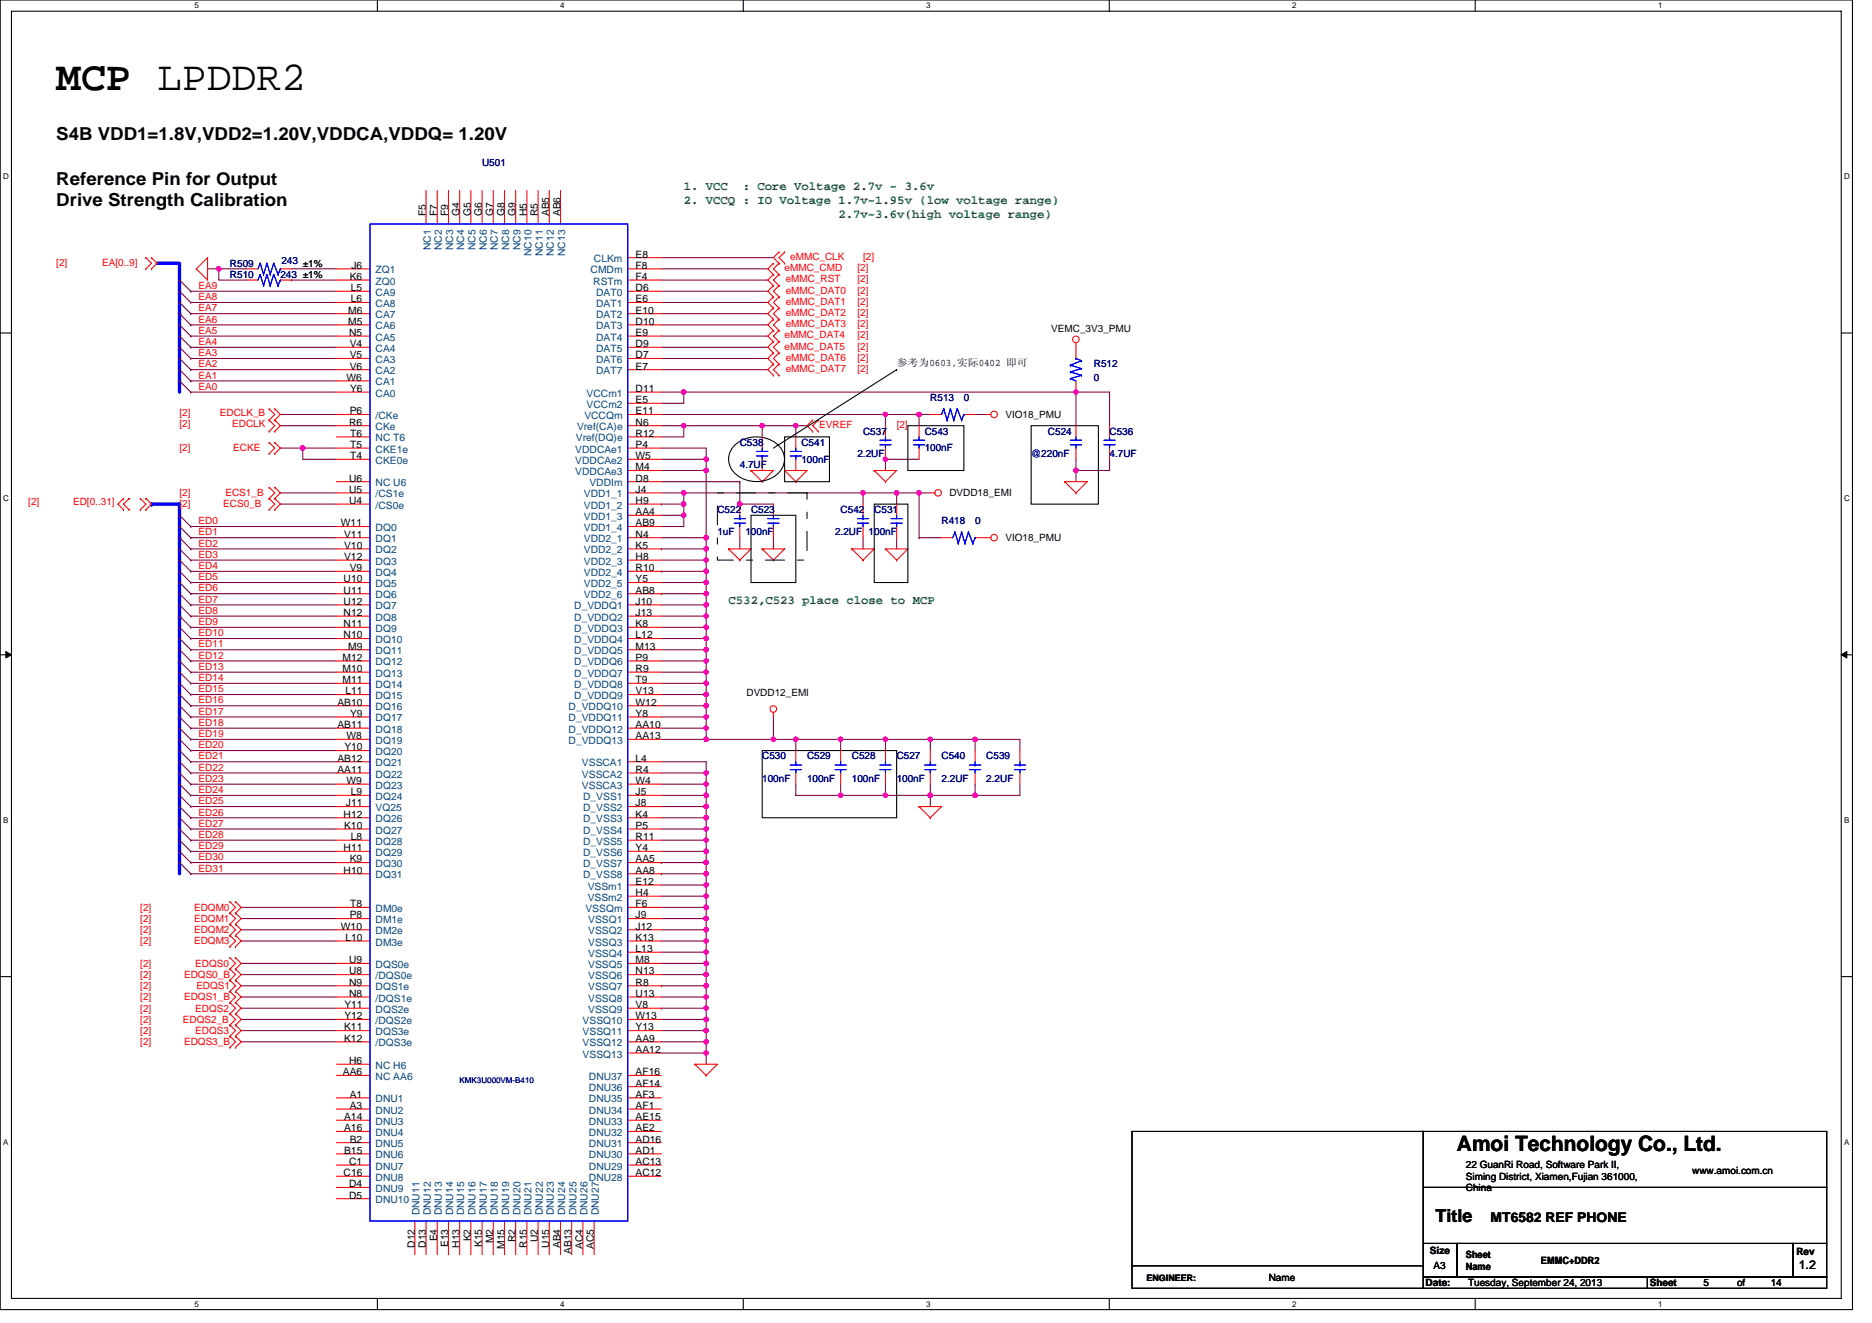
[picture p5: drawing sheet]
<svg xmlns="http://www.w3.org/2000/svg" width="297mm" height="210mm" viewBox="0 0 297 210" stroke-linecap="round" stroke-linejoin="round" font-family="sans-serif">
<defs><g id="words">
<text font-size="6.6" x="8.9" y="14.4">MCP LPDDR2</text>
<text font-size="3.4" x="231.2" y="182.7">Amoi Technology Co., Ltd.</text>
<g font-size="2.8">
<text x="8.9" y="22.2">S4B VDD1=1.8V,VDD2=1.20V,VDDCA,VDDQ= 1.20V</text>
<text x="8.9" y="29.3">Reference Pin for Output</text>
<text x="8.9" y="32.7">Drive Strength Calibration</text>
<text x="227.8" y="194">Title</text>
</g>
<text font-size="2.1" x="236.5" y="194">MT6582 REF PHONE</text>
<g font-size="1.9" fill="#008000">
<text x="108.5" y="30.1">1. VCC</text>
<text x="108.5" y="32.3">2. VCCQ : IO Voltage 1.7v~1.95v (low voltage range)</text>
<text x="117.8" y="30.1">: Core Voltage 2.7v ~ 3.6v</text>
<text x="133" y="34.5">2.7v~3.6v(high voltage range)</text>
<text x="115.6" y="95.9">C532,C523 place close to MCP</text>
</g>
<text font-size="1.9" x="285.4" y="201.4">1.2</text>
<g font-size="1.6" fill="#000080">
<text x="76.5" y="26.3">U501</text>
<text x="44.7" y="42">243 ±1%</text>
<text x="36.5" y="42.3">R509</text>
<text x="36.5" y="44.1">R510</text>
<text x="44.5" y="44.1">243 ±1%</text>
<text x="173.6" y="58.3">R512</text>
<text x="147.6" y="63.6">R513</text>
<text x="152.9" y="63.6">0</text>
<text x="173.6" y="60.5">0</text>
<text x="117.4" y="70.8">C538</text>
<text x="127.2" y="70.8">C541</text>
<text x="136.9" y="69">C537</text>
<text x="146.7" y="69">C543</text>
<text x="146.7" y="71.6">100nF</text>
<text x="166.3" y="69">C524</text>
<text x="176.1" y="69">C536</text>
<text x="117.4" y="74.3">4.7UF</text>
<text x="127.2" y="73.4">100nF</text>
<text x="136.1" y="72.5">2.2UF</text>
<text x="163.6" y="72.5">@220nF</text>
<text x="176.1" y="72.5">4.7UF</text>
<text x="113.8" y="81.4">C522</text>
<text x="119.2" y="81.4">C523</text>
<text x="133.4" y="81.4">C542</text>
<text x="138.7" y="81.4">C531</text>
<text x="149.4" y="83.2">R418</text>
<text x="154.7" y="83.2">0</text>
<text x="113.8" y="85">1uF</text>
<text x="118.3" y="85">100nF</text>
<text x="132.5" y="85">2.2UF 100nF</text>
<text x="120.9" y="120.5">C530</text>
<text x="120.9" y="124.1">100nF</text>
<text x="128.1" y="120.5">C529</text>
<text x="128.1" y="124.1">100nF</text>
<text x="135.2" y="120.5">C528</text>
<text x="135.2" y="124.1">100nF</text>
<text x="142.3" y="120.5">C527</text>
<text x="142.3" y="124.1">100nF</text>
<text x="149.4" y="120.5">C540</text>
<text x="149.4" y="124.1">2.2UF</text>
<text x="156.5" y="120.5">C539</text>
<text x="156.5" y="124.1">2.2UF</text>
</g>
<g font-size="1.6">
<text x="67.6" y="34.3" transform="rotate(-90 67.6 34.3)">F5</text>
<text x="69.4" y="34.3" transform="rotate(-90 69.4 34.3)">F7</text>
<text x="71.1" y="34.3" transform="rotate(-90 71.1 34.3)">F9</text>
<text x="72.9" y="34.3" transform="rotate(-90 72.9 34.3)">G4</text>
<text x="74.7" y="34.3" transform="rotate(-90 74.7 34.3)">G5</text>
<text x="76.5" y="34.3" transform="rotate(-90 76.5 34.3)">G6</text>
<text x="78.2" y="34.3" transform="rotate(-90 78.2 34.3)">G7</text>
<text x="80" y="34.3" transform="rotate(-90 80 34.3)">G8</text>
<text x="81.8" y="34.3" transform="rotate(-90 81.8 34.3)">G9</text>
<text x="83.6" y="34.3" transform="rotate(-90 83.6 34.3)">H5</text>
<text x="85.4" y="34.3" transform="rotate(-90 85.4 34.3)">R5</text>
<text x="87.1" y="34.3" transform="rotate(-90 87.1 34.3)">AB5</text>
<text x="88.9" y="34.3" transform="rotate(-90 88.9 34.3)">AB6</text>
<text x="100.9" y="40.9">E8</text>
<text x="55.5" y="44.4">K6</text>
<text x="55.7" y="46.2">L5</text>
<text x="55.7" y="48">L6</text>
<text x="55.8" y="42.7">J6</text>
<text x="100.9" y="42.7">F8</text>
<text x="100.9" y="46.2">D6</text>
<text x="100.9" y="48">E6</text>
<text x="100.9" y="44.4">F4</text>
<text x="55.2" y="51.5">M5</text>
<text x="55.2" y="49.8">M6</text>
<text x="55.4" y="53.3">N5</text>
<text x="100.9" y="51.5">D10</text>
<text x="100.9" y="53.3">E9</text>
<text x="100.9" y="49.8">E10</text>
<text x="166.8" y="52.6">VEMC_3V3_PMU</text>
<text x="55.5" y="55.1">V4</text>
<text x="55.5" y="56.9">V5</text>
<text x="55.5" y="58.7">V6</text>
<text x="100.9" y="56.9">D7</text>
<text x="100.9" y="55.1">D9</text>
<text x="100.9" y="58.7">E7</text>
<text x="142.3" y="58.1">参考为0603,实际0402 即可</text>
<text x="55" y="60.4">W6</text>
<text x="55.5" y="65.8">P6</text>
<text x="55.5" y="62.2">Y6</text>
<text x="100.9" y="65.8">E11</text>
<text x="100.9" y="62.2">D11</text>
<text x="100.9" y="64">E5</text>
<text x="55.4" y="67.5">R6</text>
<text x="55.6" y="71.1">T5</text>
<text x="55.6" y="69.3">T6</text>
<text x="100.9" y="67.5">N6</text>
<text x="100.9" y="71.1">P4</text>
<text x="100.9" y="69.3">R12</text>
<text x="159.5" y="66.3">VIO18_PMU</text>
<text x="55.4" y="76.4">U6</text>
<text x="55.6" y="72.9">T4</text>
<text x="100.9" y="76.4">D8</text>
<text x="100.9" y="74.7">M4</text>
<text x="100.9" y="72.9">W5</text>
<text x="54.1" y="83.5">W11</text>
<text x="55.4" y="80">U4</text>
<text x="55.4" y="78.2">U5</text>
<text x="100.9" y="80">H9</text>
<text x="100.9" y="78.2">J4</text>
<text x="100.9" y="81.8">AA4</text>
<text x="100.9" y="83.5">AB9</text>
<text x="150.6" y="78.8">DVDD18_EMI</text>
<text x="54.6" y="87.1">V10</text>
<text x="54.6" y="85.3">V11</text>
<text x="54.6" y="88.9">V12</text>
<text x="100.9" y="87.1">K5</text>
<text x="100.9" y="88.9">H8</text>
<text x="100.9" y="85.3">N4</text>
<text x="159.5" y="85.9">VIO18_PMU</text>
<text x="54.5" y="92.4">U10</text>
<text x="54.5" y="94.2">U11</text>
<text x="54.5" y="96">U12</text>
<text x="55.5" y="90.7">V9</text>
<text x="100.9" y="90.7">R10</text>
<text x="100.9" y="92.4">Y5</text>
<text x="100.9" y="94.2">AB8</text>
<text x="100.9" y="96">J10</text>
<text x="54.5" y="101.3">N10</text>
<text x="54.5" y="99.5">N11</text>
<text x="54.5" y="97.8">N12</text>
<text x="100.9" y="97.8">J13</text>
<text x="100.9" y="99.5">K8</text>
<text x="100.9" y="101.3">L12</text>
<text x="54.4" y="106.7">M10</text>
<text x="54.4" y="104.9">M12</text>
<text x="55.2" y="103.1">M9</text>
<text x="100.9" y="103.1">M13</text>
<text x="100.9" y="106.7">R9</text>
<text x="100.9" y="104.9">P9</text>
<text x="53.5" y="112">AB10</text>
<text x="54.4" y="108.4">M11</text>
<text x="54.8" y="110.2">L11</text>
<text x="55.5" y="113.8">Y9</text>
<text x="100.9" y="108.4">T9</text>
<text x="100.9" y="110.2">V13</text>
<text x="100.9" y="113.8">Y8</text>
<text x="100.9" y="112">W12</text>
<text x="118.4" y="110.4">DVDD12_EMI</text>
<text x="53.5" y="115.5">AB11</text>
<text x="54.6" y="119.1">Y10</text>
<text x="55" y="117.3">W8</text>
<text x="100.9" y="115.5">AA10</text>
<text x="100.9" y="117.3">AA13</text>
<text x="53.5" y="122.7">AA11</text>
<text x="53.5" y="120.9">AB12</text>
<text x="55" y="124.4">W9</text>
<text x="100.9" y="120.9">L4</text>
<text x="100.9" y="122.7">R4</text>
<text x="100.9" y="124.4">W4</text>
<text x="54.5" y="129.8">H12</text>
<text x="54.6" y="131.6">K10</text>
<text x="54.9" y="128">J11</text>
<text x="55.7" y="126.2">L9</text>
<text x="100.9" y="126.2">J5</text>
<text x="100.9" y="128">J8</text>
<text x="100.9" y="131.6">P5</text>
<text x="100.9" y="129.8">K4</text>
<text x="54.5" y="135.1">H11</text>
<text x="55.5" y="136.9">K9</text>
<text x="55.7" y="133.3">L8</text>
<text x="100.9" y="136.9">AA5</text>
<text x="100.9" y="133.3">R11</text>
<text x="100.9" y="135.1">Y4</text>
<text x="54.5" y="138.7">H10</text>
<text x="55.6" y="144">T8</text>
<text x="100.9" y="142.2">H4</text>
<text x="100.9" y="140.4">E12</text>
<text x="100.9" y="138.7">AA8</text>
<text x="100.9" y="144">F6</text>
<text x="54.1" y="147.6">W10</text>
<text x="54.8" y="149.3">L10</text>
<text x="55.5" y="145.8">P8</text>
<text x="100.9" y="145.8">J9</text>
<text x="100.9" y="147.6">J12</text>
<text x="100.9" y="149.3">K13</text>
<text x="55.4" y="154.7">U8</text>
<text x="55.4" y="152.9">U9</text>
<text x="100.9" y="151.1">L13</text>
<text x="100.9" y="152.9">M8</text>
<text x="100.9" y="154.7">N13</text>
<text x="54.6" y="161.8">Y12</text>
<text x="54.6" y="160">Y11</text>
<text x="55.4" y="158.2">N8</text>
<text x="55.4" y="156.4">N9</text>
<text x="100.9" y="156.4">R8</text>
<text x="100.9" y="158.2">U13</text>
<text x="100.9" y="160">V8</text>
<text x="100.9" y="161.8">W13</text>
<text x="54.6" y="165.3">K12</text>
<text x="54.6" y="163.6">K11</text>
<text x="100.9" y="167.1">AA12</text>
<text x="100.9" y="163.6">Y13</text>
<text x="100.9" y="165.3">AA9</text>
<text x="54.4" y="170.7">AA6</text>
<text x="55.4" y="168.9">H6</text>
<text x="100.9" y="172.4">AF14</text>
<text x="100.9" y="170.7">AF16</text>
<text x="54.6" y="177.8">A14</text>
<text x="54.6" y="179.6">A16</text>
<text x="55.5" y="174.2">A1</text>
<text x="55.5" y="176">A3</text>
<text x="100.9" y="179.6">AE2</text>
<text x="100.9" y="177.8">AE15</text>
<text x="100.9" y="176">AF1</text>
<text x="100.9" y="174.2">AF3</text>
<text x="54.6" y="183.1">B15</text>
<text x="55.4" y="184.9">C1</text>
<text x="55.5" y="181.3">B2</text>
<text x="100.9" y="184.9">AC13</text>
<text x="100.9" y="183.1">AD1</text>
<text x="100.9" y="181.3">AD16</text>
<text x="232.6" y="185.4">22 GuanRi Road, Software Park II,</text>
<text x="54.5" y="186.7">C16</text>
<text x="55.4" y="188.4">D4</text>
<text x="55.4" y="190.2">D5</text>
<text x="100.9" y="186.7">AC12</text>
<text x="232.6" y="187.2">Siming District, Xiamen,Fujian 361000,</text>
<text x="232.6" y="189">China</text>
<text x="268.5" y="186.3">www.amoi.com.cn</text>
<text x="69.4" y="197" transform="rotate(-90 69.4 197)">E4</text>
<text x="71.1" y="198" transform="rotate(-90 71.1 198)">E13</text>
<text x="74.7" y="197" transform="rotate(-90 74.7 197)">K2</text>
<text x="76.5" y="198" transform="rotate(-90 76.5 198)">K15</text>
<text x="78.2" y="197.3" transform="rotate(-90 78.2 197.3)">M2</text>
<text x="81.8" y="197.1" transform="rotate(-90 81.8 197.1)">R2</text>
<text x="85.4" y="197.1" transform="rotate(-90 85.4 197.1)">U2</text>
<text x="65.8" y="198.1" transform="rotate(-90 65.8 198.1)">D12</text>
<text x="67.6" y="198.1" transform="rotate(-90 67.6 198.1)">D13</text>
<text x="72.9" y="198.1" transform="rotate(-90 72.9 198.1)">H13</text>
<text x="80" y="198.2" transform="rotate(-90 80 198.2)">M15</text>
<text x="83.6" y="198.1" transform="rotate(-90 83.6 198.1)">R15</text>
<text x="87.1" y="198.1" transform="rotate(-90 87.1 198.1)">U15</text>
<text x="88.9" y="198.1" transform="rotate(-90 88.9 198.1)">AB4</text>
<text x="90.7" y="199" transform="rotate(-90 90.7 199)">AB13</text>
<text x="92.5" y="198.2" transform="rotate(-90 92.5 198.2)">AC4</text>
<text x="94.3" y="198.2" transform="rotate(-90 94.3 198.2)">AC5</text>
<text x="201.3" y="203.4">Name</text>
<text x="226.9" y="199">Size</text>
<text x="227.5" y="201.4">A3</text>
<text x="232.6" y="199.7">Sheet</text>
<text x="232.6" y="201.6">Name</text>
<text x="244.5" y="200.6">EMMC+DDR2</text>
<text x="285" y="199.2">Rev</text>
<text x="226.2" y="204.2">Date:</text>
<text x="233" y="204.1">Tuesday, September 24, 2013</text>
<text x="261.8" y="204.2">Sheet</text>
<text x="270.3" y="204.1">5</text>
<text x="275.6" y="204.1">of</text>
<text x="281" y="204.1">14</text>
</g>
<g font-size="1.6" fill="#004080">
<text x="68.3" y="39.7" transform="rotate(-90 68.3 39.7)">NC1</text>
<text x="70.1" y="39.7" transform="rotate(-90 70.1 39.7)">NC2</text>
<text x="71.9" y="39.7" transform="rotate(-90 71.9 39.7)">NC3</text>
<text x="73.7" y="39.7" transform="rotate(-90 73.7 39.7)">NC4</text>
<text x="75.5" y="39.7" transform="rotate(-90 75.5 39.7)">NC5</text>
<text x="77.2" y="39.7" transform="rotate(-90 77.2 39.7)">NC6</text>
<text x="79" y="39.7" transform="rotate(-90 79 39.7)">NC7</text>
<text x="80.8" y="39.7" transform="rotate(-90 80.8 39.7)">NC8</text>
<text x="82.6" y="39.7" transform="rotate(-90 82.6 39.7)">NC9</text>
<text x="84.3" y="40.6" transform="rotate(-90 84.3 40.6)">NC10</text>
<text x="86.1" y="40.6" transform="rotate(-90 86.1 40.6)">NC11</text>
<text x="87.9" y="40.6" transform="rotate(-90 87.9 40.6)">NC12</text>
<text x="89.7" y="40.6" transform="rotate(-90 89.7 40.6)">NC13</text>
<text x="94.3" y="41.6">CLKm</text>
<text x="59.6" y="43.4">ZQ1</text>
<text x="59.6" y="45.2">ZQ0</text>
<text x="59.6" y="46.9">CA9</text>
<text x="93.7" y="43.4">CMDm</text>
<text x="94.1" y="45.2">RSTm</text>
<text x="94.6" y="46.9">DAT0</text>
<text x="59.6" y="48.7">CA8</text>
<text x="59.6" y="52.3">CA6</text>
<text x="59.6" y="50.5">CA7</text>
<text x="94.6" y="52.3">DAT3</text>
<text x="94.6" y="48.7">DAT1</text>
<text x="94.6" y="50.5">DAT2</text>
<text x="59.6" y="54.1">CA5</text>
<text x="59.6" y="55.8">CA4</text>
<text x="59.6" y="57.6">CA3</text>
<text x="59.6" y="59.4">CA2</text>
<text x="94.6" y="57.6">DAT6</text>
<text x="94.6" y="55.8">DAT5</text>
<text x="94.6" y="59.4">DAT7</text>
<text x="94.6" y="54.1">DAT4</text>
<text x="59.6" y="61.2">CA1</text>
<text x="59.6" y="62.9">CA0</text>
<text x="93.1" y="62.9">VCCm1</text>
<text x="93.1" y="64.7">VCCm2</text>
<text x="59.6" y="66.5">/CKe</text>
<text x="59.6" y="68.3">CKe</text>
<text x="59.6" y="71.8">CKE1e</text>
<text x="59.6" y="70.1">NC T6</text>
<text x="91.3" y="71.8">VDDCAe1</text>
<text x="91.4" y="70.1">Vref(DQ)e</text>
<text x="91.6" y="68.3">Vref(CA)e</text>
<text x="92.7" y="66.5">VCCQm</text>
<text x="59.6" y="73.6">CKE0e</text>
<text x="59.6" y="77.2">NC U6</text>
<text x="91.3" y="75.4">VDDCAe3</text>
<text x="91.3" y="73.6">VDDCAe2</text>
<text x="93.5" y="77.2">VDDIm</text>
<text x="59.6" y="80.7">/CS0e</text>
<text x="59.6" y="79">/CS1e</text>
<text x="92.6" y="80.7">VDD1_2</text>
<text x="92.6" y="79">VDD1_1</text>
<text x="92.6" y="82.5">VDD1_3</text>
<text x="59.6" y="87.8">DQ2</text>
<text x="59.6" y="86.1">DQ1</text>
<text x="59.6" y="89.6">DQ3</text>
<text x="59.6" y="84.3">DQ0</text>
<text x="92.6" y="87.8">VDD2_2</text>
<text x="92.6" y="89.6">VDD2_3</text>
<text x="92.6" y="86.1">VDD2_1</text>
<text x="92.6" y="84.3">VDD1_4</text>
<text x="59.6" y="93.2">DQ5</text>
<text x="59.6" y="95">DQ6</text>
<text x="59.6" y="91.4">DQ4</text>
<text x="92.6" y="91.4">VDD2_4</text>
<text x="92.6" y="93.2">VDD2_5</text>
<text x="92.6" y="95">VDD2_6</text>
<text x="59.6" y="100.3">DQ9</text>
<text x="59.6" y="98.5">DQ8</text>
<text x="59.6" y="96.7">DQ7</text>
<text x="91.1" y="96.7">D_VDDQ1</text>
<text x="91.1" y="98.5">D_VDDQ2</text>
<text x="91.1" y="100.3">D_VDDQ3</text>
<text x="59.6" y="103.8">DQ11</text>
<text x="59.6" y="107.4">DQ13</text>
<text x="59.6" y="105.6">DQ12</text>
<text x="59.6" y="102.1">DQ10</text>
<text x="91.1" y="102.1">D_VDDQ4</text>
<text x="91.1" y="103.8">D_VDDQ5</text>
<text x="91.1" y="107.4">D_VDDQ7</text>
<text x="91.1" y="105.6">D_VDDQ6</text>
<text x="59.6" y="111">DQ15</text>
<text x="59.6" y="109.2">DQ14</text>
<text x="59.6" y="112.7">DQ16</text>
<text x="90.2" y="112.7">D_VDDQ10</text>
<text x="91.1" y="109.2">D_VDDQ8</text>
<text x="91.1" y="111">D_VDDQ9</text>
<text x="59.6" y="118.1">DQ19</text>
<text x="59.6" y="114.5">DQ17</text>
<text x="59.6" y="119.8">DQ20</text>
<text x="59.6" y="116.3">DQ18</text>
<text x="90.2" y="116.3">D_VDDQ12</text>
<text x="90.2" y="118.1">D_VDDQ13</text>
<text x="90.2" y="114.5">D_VDDQ11</text>
<text x="59.6" y="125.2">DQ23</text>
<text x="59.6" y="123.4">DQ22</text>
<text x="59.6" y="121.6">DQ21</text>
<text x="92.3" y="121.6">VSSCA1</text>
<text x="92.3" y="123.4">VSSCA2</text>
<text x="92.3" y="125.2">VSSCA3</text>
<text x="59.6" y="130.5">DQ26</text>
<text x="59.6" y="128.7">VQ25</text>
<text x="59.6" y="127">DQ24</text>
<text x="92.5" y="127">D_VSS1</text>
<text x="92.5" y="128.7">D_VSS2</text>
<text x="92.5" y="130.5">D_VSS3</text>
<text x="59.6" y="135.8">DQ29</text>
<text x="59.6" y="137.6">DQ30</text>
<text x="59.6" y="132.3">DQ27</text>
<text x="59.6" y="134.1">DQ28</text>
<text x="92.5" y="132.3">D_VSS4</text>
<text x="92.5" y="137.6">D_VSS7</text>
<text x="92.5" y="134.1">D_VSS5</text>
<text x="92.5" y="135.8">D_VSS6</text>
<text x="59.6" y="139.4">DQ31</text>
<text x="92.5" y="139.4">D_VSS8</text>
<text x="93.3" y="143">VSSm2</text>
<text x="93.3" y="141.2">VSSm1</text>
<text x="59.6" y="146.5">DM1e</text>
<text x="59.6" y="144.7">DM0e</text>
<text x="59.6" y="148.3">DM2e</text>
<text x="92.9" y="144.7">VSSQm</text>
<text x="93.3" y="146.5">VSSQ1</text>
<text x="93.3" y="148.3">VSSQ2</text>
<text x="59.6" y="150.1">DM3e</text>
<text x="59.6" y="155.4">/DQS0e</text>
<text x="59.6" y="153.6">DQS0e</text>
<text x="93.3" y="150.1">VSSQ3</text>
<text x="93.3" y="151.8">VSSQ4</text>
<text x="93.3" y="153.6">VSSQ5</text>
<text x="93.3" y="155.4">VSSQ6</text>
<text x="59.6" y="159">/DQS1e</text>
<text x="59.6" y="157.2">DQS1e</text>
<text x="59.6" y="160.7">DQS2e</text>
<text x="93.3" y="157.2">VSSQ7</text>
<text x="93.3" y="159">VSSQ8</text>
<text x="93.3" y="160.7">VSSQ9</text>
<text x="59.6" y="166.1">/DQS3e</text>
<text x="59.6" y="164.3">DQS3e</text>
<text x="59.6" y="162.5">/DQS2e</text>
<text x="92.5" y="162.5">VSSQ10</text>
<text x="92.5" y="167.9">VSSQ13</text>
<text x="92.5" y="164.3">VSSQ11</text>
<text x="92.5" y="166.1">VSSQ12</text>
<text x="59.6" y="169.6">NC H6</text>
<text x="59.6" y="171.4">NC AA6</text>
<text x="93.4" y="173.2">DNU36</text>
<text x="93.4" y="171.4">DNU37</text>
<text x="59.6" y="175">DNU1</text>
<text x="59.6" y="176.7">DNU2</text>
<text x="59.6" y="178.5">DNU3</text>
<text x="93.4" y="178.5">DNU33</text>
<text x="93.4" y="176.7">DNU34</text>
<text x="93.4" y="175">DNU35</text>
<text x="59.6" y="180.3">DNU4</text>
<text x="59.6" y="182.1">DNU5</text>
<text x="59.6" y="183.9">DNU6</text>
<text x="59.6" y="185.6">DNU7</text>
<text x="93.4" y="185.6">DNU29</text>
<text x="93.4" y="183.9">DNU30</text>
<text x="93.4" y="182.1">DNU31</text>
<text x="93.4" y="180.3">DNU32</text>
<text x="59.6" y="187.4">DNU8</text>
<text x="59.6" y="189.2">DNU9</text>
<text x="59.6" y="191">DNU10</text>
<text x="93.4" y="187.4">DNU28</text>
<text x="66.6" y="192.9" transform="rotate(-90 66.6 192.9)">DNU11</text>
<text x="68.3" y="192.9" transform="rotate(-90 68.3 192.9)">DNU12</text>
<text x="70.1" y="192.9" transform="rotate(-90 70.1 192.9)">DNU13</text>
<text x="71.9" y="192.9" transform="rotate(-90 71.9 192.9)">DNU14</text>
<text x="73.7" y="192.9" transform="rotate(-90 73.7 192.9)">DNU15</text>
<text x="75.5" y="192.9" transform="rotate(-90 75.5 192.9)">DNU16</text>
<text x="77.2" y="192.9" transform="rotate(-90 77.2 192.9)">DNU17</text>
<text x="79" y="192.9" transform="rotate(-90 79 192.9)">DNU18</text>
<text x="80.8" y="192.9" transform="rotate(-90 80.8 192.9)">DNU19</text>
<text x="82.6" y="192.9" transform="rotate(-90 82.6 192.9)">DNU20</text>
<text x="84.3" y="192.9" transform="rotate(-90 84.3 192.9)">DNU21</text>
<text x="86.1" y="192.9" transform="rotate(-90 86.1 192.9)">DNU22</text>
<text x="87.9" y="192.9" transform="rotate(-90 87.9 192.9)">DNU23</text>
<text x="89.7" y="192.9" transform="rotate(-90 89.7 192.9)">DNU24</text>
<text x="91.5" y="192.9" transform="rotate(-90 91.5 192.9)">DNU25</text>
<text x="93.2" y="192.9" transform="rotate(-90 93.2 192.9)">DNU26</text>
<text x="95" y="192.9" transform="rotate(-90 95 192.9)">DNU27</text>
</g>
<g font-size="1.6" fill="#f00">
<text x="125.4" y="41.3">eMMC_CLK</text>
<text x="136.9" y="41.3">[2]</text>
<text x="8.9" y="42.1">[2]</text>
<text x="16.2" y="42.1">EA[0..9]</text>
<text x="31.5" y="47.6">EA8</text>
<text x="31.5" y="45.9">EA9</text>
<text x="124.5" y="43">eMMC_CMD</text>
<text x="124.7" y="44.8">eMMC_RST</text>
<text x="124.7" y="46.6">eMMC_DAT0</text>
<text x="136.1" y="43">[2]</text>
<text x="136.1" y="46.6">[2]</text>
<text x="136.1" y="44.8">[2]</text>
<text x="31.5" y="53">EA5</text>
<text x="31.5" y="51.2">EA6</text>
<text x="31.5" y="49.4">EA7</text>
<text x="124.5" y="53.7">eMMC_DAT4</text>
<text x="124.7" y="48.4">eMMC_DAT1</text>
<text x="124.7" y="50.1">eMMC_DAT2</text>
<text x="124.7" y="51.9">eMMC_DAT3</text>
<text x="136.1" y="53.7">[2]</text>
<text x="136.1" y="48.4">[2]</text>
<text x="136.1" y="50.1">[2]</text>
<text x="136.1" y="51.9">[2]</text>
<text x="31.5" y="56.5">EA3</text>
<text x="31.5" y="54.8">EA4</text>
<text x="31.5" y="58.3">EA2</text>
<text x="124.5" y="55.5">eMMC_DAT5</text>
<text x="124.7" y="57.3">eMMC_DAT6</text>
<text x="124.7" y="59">eMMC_DAT7</text>
<text x="136.1" y="55.5">[2]</text>
<text x="136.1" y="57.3">[2]</text>
<text x="136.1" y="59">[2]</text>
<text x="28.5" y="66">[2]</text>
<text x="31.5" y="61.9">EA0</text>
<text x="31.5" y="60.1">EA1</text>
<text x="34.9" y="66">EDCLK_B</text>
<text x="28.5" y="67.7">[2]</text>
<text x="28.5" y="71.6">[2]</text>
<text x="36.8" y="67.7">EDCLK</text>
<text x="37" y="71.6">ECKE</text>
<text x="130" y="67.9">EVREF</text>
<text x="142.3" y="67.9">[2]</text>
<text x="4.5" y="80.2">[2]</text>
<text x="11.6" y="80.2">ED[0..31]</text>
<text x="28.5" y="80.5">[2]</text>
<text x="28.5" y="78.8">[2]</text>
<text x="31.5" y="83.2">ED0</text>
<text x="35.4" y="80.5">ECS0_B</text>
<text x="35.8" y="78.8">ECS1_B</text>
<text x="31.5" y="85">ED1</text>
<text x="31.5" y="88.5">ED3</text>
<text x="31.5" y="86.8">ED2</text>
<text x="31.5" y="92.1">ED5</text>
<text x="31.5" y="90.3">ED4</text>
<text x="31.5" y="95.7">ED7</text>
<text x="31.5" y="93.9">ED6</text>
<text x="31.5" y="97.4">ED8</text>
<text x="31.5" y="99.2">ED9</text>
<text x="31.5" y="101">ED10</text>
<text x="31.5" y="104.5">ED12</text>
<text x="31.5" y="106.3">ED13</text>
<text x="31.5" y="102.8">ED11</text>
<text x="31.5" y="108.1">ED14</text>
<text x="31.5" y="113.4">ED17</text>
<text x="31.5" y="111.7">ED16</text>
<text x="31.5" y="109.9">ED15</text>
<text x="31.5" y="115.2">ED18</text>
<text x="31.5" y="118.8">ED20</text>
<text x="31.5" y="117">ED19</text>
<text x="31.5" y="124.1">ED23</text>
<text x="31.5" y="125.9">ED24</text>
<text x="31.5" y="122.3">ED22</text>
<text x="31.5" y="120.5">ED21</text>
<text x="31.5" y="129.4">ED26</text>
<text x="31.5" y="127.7">ED25</text>
<text x="31.5" y="131.2">ED27</text>
<text x="31.5" y="133">ED28</text>
<text x="31.5" y="136.5">ED30</text>
<text x="31.5" y="134.8">ED29</text>
<text x="31.5" y="138.3">ED31</text>
<text x="22.3" y="149.9">[2]</text>
<text x="22.3" y="148.1">[2]</text>
<text x="22.3" y="144.5">[2]</text>
<text x="22.3" y="146.3">[2]</text>
<text x="30.8" y="149.9">EDQM3</text>
<text x="30.8" y="148.1">EDQM2</text>
<text x="30.8" y="144.5">EDQM0</text>
<text x="30.8" y="146.3">EDQM1</text>
<text x="22.3" y="153.4">[2]</text>
<text x="22.3" y="155.2">[2]</text>
<text x="29.2" y="155.2">EDQS0_B</text>
<text x="31" y="153.4">EDQS0</text>
<text x="22.3" y="160.5">[2]</text>
<text x="22.3" y="158.8">[2]</text>
<text x="22.3" y="157">[2]</text>
<text x="29.2" y="158.8">EDQS1_B</text>
<text x="31" y="160.5">EDQS2</text>
<text x="31.2" y="157">EDQS1</text>
<text x="22.3" y="162.3">[2]</text>
<text x="22.3" y="164.1">[2]</text>
<text x="22.3" y="165.9">[2]</text>
<text x="29" y="162.3">EDQS2_B</text>
<text x="29.2" y="165.9">EDQS3_B</text>
<text x="31" y="164.1">EDQS3</text>
</g>
<text font-size="1.4" x="181.9" y="203.3">ENGINEER:</text>
<g font-size="1.3">
<text x="30.8" y="1.3">5</text>
<text x="88.9" y="1.3">4</text>
<text x="147" y="1.3">3</text>
<text x="205" y="1.3">2</text>
<text x="263.1" y="1.3">1</text>
<text x=".5" y="28.4">D</text>
<text x="292.6" y="28.4">D</text>
<text x=".5" y="79.5">C</text>
<text x="292.6" y="79.5">C</text>
<text x=".5" y="130.6">B</text>
<text x="292.6" y="130.6">B</text>
<text x=".5" y="181.7">A</text>
<text x="292.6" y="181.7">A</text>
<text x="30.8" y="207.4">5</text>
<text x="88.9" y="207.4">4</text>
<text x="147" y="207.4">3</text>
<text x="205" y="207.4">2</text>
<text x="263.1" y="207.4">1</text>
</g>
<text font-size="1.3" fill="#000080" x="72.9" y="171.8">KMK3U000VM-B410</text>
</g></defs>
<path d="M0 0h293.9v207.9h-293.9zM1.8 1.8h290.4v204.3h-290.4z" fill="none" stroke="#000" stroke-width=".17"/>
<g fill="#fff">
<path d="M30.8 .2h.7v1.4h-.7z"/>
<path d="M30.8 206.3h.7v1.4h-.7z"/>
</g>
<path d="M59.9 0v1.8M59.9 206.1v1.8" fill="none" stroke="#000" stroke-width=".17"/>
<g fill="#fff">
<path d="M88.9 .2h.7v1.4h-.7z"/>
<path d="M88.9 206.3h.7v1.4h-.7z"/>
</g>
<path d="M117.9 0v1.8M117.9 206.1v1.8" fill="none" stroke="#000" stroke-width=".17"/>
<g fill="#fff">
<path d="M147 .2h.7v1.4h-.7z"/>
<path d="M147 206.3h.7v1.4h-.7z"/>
</g>
<path d="M176 0v1.8M176 206.1v1.8" fill="none" stroke="#000" stroke-width=".17"/>
<g fill="#fff">
<path d="M205 .2h.7v1.4h-.7z"/>
<path d="M205 206.3h.7v1.4h-.7z"/>
</g>
<path d="M234.1 0v1.8M234.1 206.1v1.8" fill="none" stroke="#000" stroke-width=".17"/>
<g fill="#fff">
<path d="M263.1 .2h.7v1.4h-.7z"/>
<path d="M263.1 206.3h.7v1.4h-.7z"/>
<path d="M.5 27.3h.9v1.4h-.9z"/>
<path d="M292.6 27.3h.9v1.4h-.9z"/>
<path d="M.5 78.4h.9v1.4h-.9z"/>
<path d="M292.6 78.4h.9v1.4h-.9z"/>
</g>
<path d="M0 52.9h1.8M292.2 52.9h1.7" fill="none" stroke="#000" stroke-width=".17"/>
<g fill="#fff">
<path d="M.5 129.5h.8v1.4h-.8z"/>
<path d="M292.6 129.5h.9v1.4h-.9z"/>
</g>
<path d="M0 103.9h1.8M292.2 103.9h1.7" fill="none" stroke="#000" stroke-width=".17"/>
<path d="M.9 103.4l.9 .5-.9 .5zM292.2 103.9l.8-.5v1z" fill="#000" stroke="#000" stroke-width=".16"/>
<g fill="#fff">
<path d="M.5 180.5h.8v1.4h-.8z"/>
<path d="M292.6 180.5h.9v1.4h-.9z"/>
</g>
<g fill="none" stroke="#000" stroke-width=".17">
<path d="M142.3 58.7h.1M142.3 58.7l-19.6 12.4M116.4 70.9a5 5 0 0 1 7.7 .6 3.3 3.3 0 0 1-2.3 4.7 4.9 4.9 0 0 1-5.8-1.9 2.96 2.96 0 0 1 .4-3.4zM124.5 69.3h7.1v7.2h-7.1zM144.1 67.6h8.8v7.1h-8.8zM163.6 67.6h10.7v12.4h-10.7zM119.2 81.8h7.1v10.7h-7.1zM138.7 80h5.4v12.5h-5.4zM120.9 119.1h21.4v10.7h-21.4zM0 155h1.8M292.2 155h1.7M179.6 179.6h46.2v24.9h-46.2z"/>
<path d="M225.8 179.6h64.1v8.9h-64.1zM225.8 188.5h64.1v8.9h-64.1zM225.8 197.4h5.4v5.3h-5.4zM231.2 197.4h53.3v5.3h-53.3zM284.5 197.4h5.4v5.3h-5.4zM179.6 200.9h.1M179.6 200.9h46.2M225.8 202.7h35.6v1.8h-35.6zM261.4 202.7h28.5v1.8h-28.5z"/>
</g>
<g fill="none" stroke="#800040" stroke-width=".17">
<path d="M28.5 44.4h.1M28.5 58.7h.1M28.5 56.9h.1M28.5 53.3h.1M28.5 51.6h.1M28.5 49.8h.1M28.5 55.1h.1M28.5 48h.1M28.5 46.2h.1M28.5 44.4l1.8 1.8M28.5 58.7l1.8 1.8M28.5 56.9l1.8 1.8"/>
<path d="M28.5 53.3l1.8 1.8M28.5 51.6l1.8 1.7M28.5 49.8l1.8 1.8M28.5 55.1l1.8 1.8M28.5 48l1.8 1.8M28.5 46.2l1.8 1.8M30.3 53.3h.1M30.3 56.9h.1M30.3 55.1h.1M30.3 48h.1M30.3 51.6h.1M30.3 46.2h.1"/>
<path d="M30.3 58.7h.1M30.3 49.8h.1M30.3 53.3h23.1M30.3 56.9h23.1M30.3 55.1h23.1M30.3 48h23.1M30.3 51.6h23.1M30.3 46.2h23.1M30.3 58.7h23.1M30.3 49.8h23.1M32.9 42.7h1.8M34.7 42.7h4.5"/>
<path d="M34.7 42.7v1.7h4.5M34.7 42.7h.1M46.3 42.7h7.1M46.3 44.4h.1M46.3 44.4h7.1M104.9 40.9h17.8M104.9 42.7h16.9M104.9 44.4h16.9M104.9 46.2h16.9M104.9 48h16.9M104.9 49.8h16.9M104.9 51.6h16.9"/>
<path d="M104.9 53.3h16.9M104.9 56.9h16.9M104.9 55.1h16.9M104.9 58.7h16.9M28.5 60.5h.1M28.5 60.5l1.8 1.7M30.3 62.2h.1M30.3 60.5h.1M30.3 62.2h23.1M30.3 60.5h23.1M44.5 71.1h3.5M44.5 67.6h8.9"/>
<path d="M44.5 65.8h8.9M44.5 78.2h8.9M48 71.1v1.8h5.4M48 71.1h.1M48 71.1h5.4M104.9 72.9h7.2M104.9 74.7h7.2M104.9 62.2h3.6M104.9 76.5h12.5M104.9 71.1h7.2v1.8M104.9 67.6h3.6M104.9 65.8h35.6v1.8"/>
<path d="M104.9 78.2h3.6M108.5 62.2v1.8h-3.6M108.5 78.2h.1M108.5 78.2h28.4v1.8M108.5 62.2h62.2v5.4M108.5 62.2h.1M108.5 67.6v1.7h-3.6M108.5 67.6h.1M108.5 67.6h12.4M108.5 78.2v1.8M112.1 72.9h.1M112.1 74.7h.1"/>
<path d="M112.1 72.9v14.2M117.4 76.5h.1M117.4 76.5v3.5h5.3M120.9 67.6h.1M120.9 67.6h5.4M120.9 67.6v1.7M126.3 67.6h.1M126.3 67.6h1.8M126.3 67.6v1.7M136.9 78.2h.1M136.9 78.2h8.9M140.5 72.9h.1"/>
<path d="M140.5 72.9h5.3M140.5 65.8h.1M140.5 72.9v1.8M140.5 65.8h5.3M142.3 78.2v1.8M142.3 78.2h.1M145.8 78.2h1.8M145.8 65.8h.1M145.8 65.8h1.8M145.8 65.8v1.8M145.8 78.2v7.1M154.7 65.8h1.8"/>
<path d="M170.7 62.2h5.4v5.4M170.7 72.9v1.8M170.7 74.7h.1M170.7 74.7v1.8M170.7 62.2h.1M176.1 72.9v1.8h-5.4M28.5 96h.1M28.5 94.2h.1M28.5 92.5h.1M28.5 88.9h.1M28.5 87.1h.1M28.5 85.3h.1"/>
<path d="M28.5 90.7h.1M28.5 83.6h.1M28.5 81.8h.1M28.5 99.6h.1M28.5 97.8h.1M28.5 96l1.8 1.8M28.5 94.2l1.8 1.8M28.5 92.5l1.8 1.7M28.5 88.9l1.8 1.8M28.5 87.1l1.8 1.8M28.5 85.3l1.8 1.8M28.5 90.7l1.8 1.8"/>
<path d="M28.5 83.6l1.8 1.7M28.5 81.8l1.8 1.8M28.5 99.6l1.8 1.7M28.5 97.8l1.8 1.8M30.3 85.3h.1M30.3 88.9h.1M30.3 92.5h.1M30.3 90.7h.1M30.3 83.6h.1M30.3 97.8h.1M30.3 87.1h.1M30.3 96h.1"/>
<path d="M30.3 94.2h.1M30.3 99.6h.1M30.3 94.2h23.1M30.3 87.1h23.1M30.3 90.7h23.1M30.3 85.3h23.1M30.3 88.9h23.1M30.3 92.5h23.1M30.3 83.6h23.1M30.3 97.8h23.1M30.3 96h23.1M30.3 99.6h23.1"/>
<path d="M44.5 80h8.9M104.9 94.2h.1M104.9 96h7.2M104.9 81.8h3.6M104.9 80h.1M104.9 85.3h7.2M104.9 87.1h.1M104.9 88.9h7.2M104.9 90.7h.1M104.9 99.6h7.2M104.9 92.5h7.2M104.9 97.8h7.2"/>
<path d="M104.9 94.2h7.2M104.9 80h3.6M104.9 87.1h7.2M104.9 90.7h7.2M108.5 80v1.8M108.5 81.8v1.8h-3.6M108.5 81.8h.1M112.1 96h.1M112.1 92.5h.1M112.1 88.9h.1M112.1 85.3h.1M112.1 87.1v1.8"/>
<path d="M112.1 90.7v1.8M112.1 99.6h.1M112.1 94.2v1.8M112.1 97.8h.1M112.1 88.9v1.8M112.1 92.5v1.7M112.1 96v21.3M117.4 85.3v1.8M122.7 85.3v1.8M136.9 85.3v1.8M142.3 85.3v1.8M145.8 85.3h.1"/>
<path d="M145.8 85.3h3.6M28.5 112h.1M28.5 110.2h.1M28.5 108.5h.1M28.5 104.9h.1M28.5 103.1h.1M28.5 101.3h.1M28.5 106.7h.1M28.5 119.1h.1M28.5 117.3h.1M28.5 115.6h.1M28.5 113.8h.1"/>
<path d="M28.5 112l1.8 1.8M28.5 110.2l1.8 1.8M28.5 108.5l1.8 1.7M28.5 104.9l1.8 1.8M28.5 103.1l1.8 1.8M28.5 101.3l1.8 1.8M28.5 106.7l1.8 1.8M28.5 119.1l1.8 1.8M28.5 117.3l1.8 1.8M28.5 115.6l1.8 1.7M28.5 113.8l1.8 1.8M30.3 104.9h.1"/>
<path d="M30.3 108.5h.1M30.3 106.7h.1M30.3 113.8h.1M30.3 103.1h.1M30.3 112h.1M30.3 110.2h.1M30.3 101.3h.1M30.3 115.6h.1M30.3 119.1h.1M30.3 117.3h.1M30.3 117.3h23.1M30.3 104.9h23.1"/>
<path d="M30.3 108.5h23.1M30.3 106.7h23.1M30.3 113.8h23.1M30.3 103.1h23.1M30.3 112h23.1M30.3 110.2h23.1M30.3 101.3h23.1M30.3 115.6h23.1M30.3 119.1h23.1M104.9 112h7.2M104.9 110.2h7.2M104.9 108.5h7.2"/>
<path d="M104.9 106.7h7.2M104.9 104.9h7.2M104.9 103.1h7.2M104.9 101.3h7.2M104.9 117.3h7.2M104.9 115.6h7.2M104.9 113.8h7.2M112.1 112h.1M112.1 110.2h.1M112.1 113.8h.1M112.1 108.5h.1M112.1 117.3h.1"/>
<path d="M112.1 106.7h.1M112.1 104.9h.1M112.1 103.1h.1M112.1 101.3h.1M112.1 115.6h.1M112.1 117.3h10.6M122.7 117.3h3.6M122.7 113.8v3.5M126.3 117.3h.1M126.3 117.3h7.1v1.8M126.3 117.3v1.8M133.4 117.3h7.1v1.8"/>
<path d="M133.4 117.3h.1M140.5 117.3h.1M140.5 117.3h21.3v1.8M147.6 117.3v1.8M147.6 117.3h.1M154.7 117.3v1.8M154.7 117.3h.1M28.5 128h.1M28.5 126.2h.1M28.5 124.5h.1M28.5 120.9h.1M28.5 122.7h.1"/>
<path d="M28.5 136.9h.1M28.5 135.1h.1M28.5 133.3h.1M28.5 129.8h.1M28.5 131.6h.1M28.5 128l1.8 1.8M28.5 126.2l1.8 1.8M28.5 124.5l1.8 1.7M28.5 120.9l1.8 1.8M28.5 122.7l1.8 1.8M28.5 136.9l1.8 1.8M28.5 135.1l1.8 1.8"/>
<path d="M28.5 133.3l1.8 1.8M28.5 129.8l1.8 1.8M28.5 131.6l1.8 1.7M30.3 124.5h.1M30.3 129.8h.1M30.3 128h.1M30.3 126.2h.1M30.3 133.3h.1M30.3 131.6h.1M30.3 138.7h.1M30.3 136.9h.1M30.3 135.1h.1"/>
<path d="M30.3 122.7h.1M30.3 120.9h.1M30.3 136.9h23.1M30.3 126.2h23.1M30.3 138.7h23.1M30.3 124.5h23.1M30.3 129.8h23.1M30.3 128h23.1M30.3 133.3h23.1M30.3 131.6h23.1M30.3 135.1h23.1M30.3 122.7h23.1"/>
<path d="M30.3 120.9h23.1M104.9 122.7h7.2M104.9 120.9h7.2v1.8M104.9 124.5h7.2M104.9 126.2h7.2M104.9 128h7.2M104.9 129.8h7.2M104.9 131.6h7.2M104.9 133.3h7.2M104.9 135.1h7.2M104.9 136.9h.1M104.9 138.7h.1"/>
<path d="M104.9 136.9h7.2M104.9 138.7h7.2M112.1 133.3h.1M112.1 131.6h.1M112.1 129.8h.1M112.1 128h.1M112.1 126.2h.1M112.1 122.7h.1M112.1 135.1v5.4M112.1 135.1h.1M112.1 124.5h.1M112.1 122.7v12.4"/>
<path d="M126.3 124.5v1.7h7.1M133.4 124.5v1.7M133.4 126.2h.1M140.5 126.2h.1M140.5 124.5v1.7M147.6 126.2h.1M147.6 124.5v1.7M147.6 126.2v1.8M154.7 126.2h.1M154.7 124.5v1.7M161.8 124.5v1.7h-28.4M38.3 149.4h15.1"/>
<path d="M38.3 147.6h15.1M38.3 144h15.1M38.3 145.8h15.1M38.3 156.5h15.1M38.3 152.9h15.1M38.3 154.7h15.1M38.3 158.2h15.1M104.9 140.5h7.2M104.9 142.2h7.2M104.9 144h7.2M104.9 145.8h7.2M104.9 147.6h7.2"/>
<path d="M104.9 149.4h7.2M104.9 151.1h7.2M104.9 152.9h7.2M104.9 154.7h7.2M104.9 156.5h.1M104.9 158.2h7.2M104.9 156.5h7.2M112.1 152.9h.1M112.1 151.1h.1M112.1 149.4h.1M112.1 147.6h.1M112.1 145.8h.1"/>
<path d="M112.1 144h.1M112.1 142.2h.1M112.1 156.5v1.7M112.1 140.5h.1M112.1 154.7h.1M112.1 158.2h.1M112.1 140.5v16M112.1 158.2v1.8M38.3 163.6h15.1M38.3 165.4h15.1M38.3 160h15.1M38.3 161.8h15.1"/>
<path d="M104.9 160h.1M104.9 161.8h7.2M104.9 163.6h7.2M104.9 165.4h7.2M104.9 167.1h7.2M104.9 160h7.2M112.1 165.4h.1M112.1 163.6h.1M112.1 161.8h.1M112.1 167.1h.1M112.1 160v1.8M112.1 161.8v7.1"/>
</g>
<g fill="#f0f" stroke="#f0f" stroke-width=".17">
<circle cx="112" cy="94.2" r=".35"/>
<circle cx="112" cy="72.9" r=".35"/>
<circle cx="112" cy="112" r=".35"/>
<circle cx="140.5" cy="72.9" r=".35"/>
<circle cx="112" cy="96" r=".35"/>
<circle cx="112" cy="152.9" r=".35"/>
<circle cx="112" cy="151.1" r=".35"/>
<circle cx="112" cy="149.3" r=".35"/>
<circle cx="112" cy="147.6" r=".35"/>
<circle cx="112" cy="145.8" r=".35"/>
<circle cx="112" cy="144" r=".35"/>
<circle cx="112" cy="142.2" r=".35"/>
<circle cx="112" cy="133.3" r=".35"/>
<circle cx="112" cy="131.6" r=".35"/>
<circle cx="112" cy="129.8" r=".35"/>
<circle cx="112" cy="128" r=".35"/>
<circle cx="112" cy="126.2" r=".35"/>
<circle cx="112" cy="122.7" r=".35"/>
<circle cx="112" cy="140.4" r=".35"/>
<circle cx="112" cy="165.3" r=".35"/>
<circle cx="112" cy="163.6" r=".35"/>
<circle cx="112" cy="161.8" r=".35"/>
<circle cx="136.9" cy="78.2" r=".35"/>
<circle cx="120.9" cy="67.6" r=".35"/>
<circle cx="112" cy="110.2" r=".35"/>
<circle cx="112" cy="92.4" r=".35"/>
<circle cx="112" cy="74.7" r=".35"/>
<circle cx="112" cy="113.8" r=".35"/>
<circle cx="112" cy="88.9" r=".35"/>
<circle cx="108.5" cy="78.2" r=".35"/>
<circle cx="112" cy="85.3" r=".35"/>
<circle cx="108.5" cy="62.2" r=".35"/>
<circle cx="126.3" cy="67.6" r=".35"/>
<circle cx="112" cy="108.4" r=".35"/>
<circle cx="122.7" cy="117.3" r=".35"/>
<circle cx="112" cy="117.3" r=".35"/>
<circle cx="126.3" cy="117.3" r=".35"/>
<circle cx="112" cy="136.9" r=".35"/>
<circle cx="147.6" cy="126.2" r=".35"/>
<circle cx="154.7" cy="126.2" r=".35"/>
<circle cx="154.7" cy="117.3" r=".35"/>
<circle cx="140.5" cy="117.3" r=".35"/>
<circle cx="133.4" cy="117.3" r=".35"/>
<circle cx="147.6" cy="117.3" r=".35"/>
<circle cx="140.5" cy="126.2" r=".35"/>
<circle cx="133.4" cy="126.2" r=".35"/>
<circle cx="108.5" cy="81.8" r=".35"/>
<circle cx="112" cy="138.7" r=".35"/>
<circle cx="112" cy="106.7" r=".35"/>
<circle cx="108.5" cy="80" r=".35"/>
<circle cx="112" cy="104.9" r=".35"/>
<circle cx="112" cy="87.1" r=".35"/>
<circle cx="112" cy="103.1" r=".35"/>
<circle cx="112" cy="156.5" r=".35"/>
<circle cx="117.4" cy="80" r=".35"/>
<circle cx="112" cy="160" r=".35"/>
<circle cx="112" cy="101.3" r=".35"/>
<circle cx="108.5" cy="67.6" r=".35"/>
<circle cx="112" cy="90.7" r=".35"/>
<circle cx="112" cy="99.6" r=".35"/>
<circle cx="112" cy="115.6" r=".35"/>
<circle cx="145.8" cy="65.8" r=".35"/>
<circle cx="140.5" cy="65.8" r=".35"/>
<circle cx="112" cy="167.1" r=".35"/>
<circle cx="170.7" cy="74.7" r=".35"/>
<circle cx="112" cy="97.8" r=".35"/>
<circle cx="170.7" cy="62.2" r=".35"/>
<circle cx="34.7" cy="42.7" r=".35"/>
<circle cx="48" cy="71.1" r=".35"/>
<circle cx="112" cy="154.7" r=".35"/>
<circle cx="112" cy="135.1" r=".35"/>
<circle cx="112" cy="124.4" r=".35"/>
<circle cx="112" cy="158.2" r=".35"/>
<circle cx="145.8" cy="78.2" r=".35"/>
<circle cx="142.3" cy="78.2" r=".35"/>
</g>
<g fill="none" stroke="#00f" stroke-width=".53">
<path d="M24.9 41.8h3.6v8M28.5 49.8v12.4M28.5 49.8h.1M24 80h.1M24 80h4.5M28.5 80v5.3M28.5 97.8v21.3M28.5 97.8h.1M28.5 85.3v12.5M28.5 85.3h.1M28.5 80h.1M28.5 119.1v19.6"/>
<path d="M28.5 119.1h.1"/>
</g>
<g fill="none" stroke="#f00" stroke-width=".17">
<path d="M67.6 30.2v5.4M69.4 30.2v5.4M71.2 30.2v5.4M72.9 30.2v5.4M74.7 30.2v5.4M76.5 30.2v5.4M78.3 30.2v5.4M80 30.2v5.4M81.8 30.2v5.4M83.6 30.2v5.4M85.4 30.2v5.4M87.2 30.2v5.4"/>
<path d="M88.9 30.2v5.4M23.2 42.7h.1M23.2 40.9h.1M23.2 40.9l.8 .9-.8 .9M24 40.9h.1M24 42.7h.1M24 40.9l.9 .9-.9 .9M31.2 42.7h.1M32.9 40.9v3.5l-1.7-1.7M32.9 40.9h.1M32.9 40.9l-1.7 1.8M39.2 42.7h1.7"/>
<path d="M39.2 44.4h1.7M44.5 42.7h1.8M44.5 44.4h1.8M53.4 46.2h5.3M53.4 56.9h5.3M53.4 55.1h5.3M53.4 51.6h5.3M53.4 48h5.3M53.4 58.7h5.3M53.4 53.3h5.3M53.4 49.8h5.3M53.4 42.7h5.3"/>
<path d="M53.4 44.4h5.3M99.6 46.2h5.3M99.6 56.9h5.3M99.6 55.1h5.3M99.6 51.6h5.3M99.6 48h5.3M99.6 58.7h5.3M99.6 40.9h5.3M99.6 53.3h5.3M99.6 49.8h5.3M99.6 42.7h5.3M99.6 44.4h5.3"/>
<path d="M122.7 41.8h.1M122.7 43.6h.1M122.7 45.3h.1M122.7 47.1h.1M122.7 48.9h.1M122.7 50.7h.1M122.7 52.5h.1M122.7 54.2h.1M122.7 57.8h.1M122.7 56h.1M122.7 59.6h.1M122.7 41.8l-.9 .9 .9 .9"/>
<path d="M122.7 43.6l-.9 .8 .9 .9M122.7 45.3l-.9 .9 .9 .9M122.7 47.1l-.9 .9 .9 .9M122.7 48.9l-.9 .9 .9 .9M122.7 50.7l-.9 .9 .9 .9M122.7 52.5l-.9 .8 .9 .9M122.7 56l-.9 .9 .9 .9M122.7 54.2l-.9 .9 .9 .9M122.7 57.8l-.9 .9 .9 .9M123.6 43.6h.1M123.6 41.8h.1M123.6 45.3h.1"/>
<path d="M123.6 40h.1M123.6 47.1h.1M123.6 48.9h.1M123.6 50.7h.1M123.6 52.5h.1M123.6 54.2h.1M123.6 56h.1M123.6 57.8h.1M123.6 59.6h.1M123.6 41.8l-.9 .9 .9 .9M123.6 43.6l-.9 .8 .9 .9M123.6 40l-.9 .9 .9 .9"/>
<path d="M123.6 45.3l-.9 .9 .9 .9M123.6 47.1l-.9 .9 .9 .9M123.6 48.9l-.9 .9 .9 .9M123.6 50.7l-.9 .9 .9 .9M123.6 52.5l-.9 .8 .9 .9M123.6 56l-.9 .9 .9 .9M123.6 54.2l-.9 .9 .9 .9M123.6 57.8l-.9 .9 .9 .9M124.5 41.8h.1M124.5 40h.1M124.5 40l-.9 .9 .9 .9M170.7 54.4v2.5"/>
<path d="M19.6 79.1h.1M19.6 79.1l-.9 .9 .9 .9M20.5 79.1h.1M20.5 79.1l-.9 .9 .9 .9M22.3 79.1h.1M22.3 79.1l.9 .9-.9 .9M23.2 79.1h.1M23.2 79.1l.8 .9-.8 .9M42.7 64.9h.1M42.7 66.7h.1M42.7 79.1h.1M42.7 77.3h.1"/>
<path d="M42.7 72h.1M42.7 70.2h.1M42.7 68.5h.1M42.7 64.9l.9 .9-.9 .9M42.7 79.1l.9 .9-.9 .9M42.7 77.3l.9 .9-.9 .9M42.7 70.2l.9 .9-.9 .9M42.7 66.7l.9 .9-.9 .9M43.6 66.7h.1M43.6 64.9h.1M43.6 79.1h.1M43.6 77.3h.1"/>
<path d="M43.6 70.2h.1M43.6 72h.1M43.6 68.5h.1M43.6 64.9l.9 .9-.9 .9M43.6 79.1l.9 .9-.9 .9M43.6 77.3l.9 .9-.9 .9M43.6 70.2l.9 .9-.9 .9M43.6 66.7l.9 .9-.9 .9M53.4 76.5h5.3M53.4 62.2h5.3M53.4 65.8h5.3M53.4 78.2h5.3"/>
<path d="M53.4 67.6h5.3M53.4 71.1h5.3M53.4 69.3h5.3M53.4 72.9h5.3M53.4 60.5h5.3M99.6 76.5h5.3M99.6 62.2h5.3M99.6 64h5.3M99.6 65.8h5.3M99.6 78.2h5.3M99.6 74.7h5.3M99.6 67.6h5.3"/>
<path d="M99.6 71.1h5.3M99.6 69.3h5.3M99.6 72.9h5.3M119.2 74.7h3.5l-1.8 1.8M119.2 74.7h.1M119.2 74.7l1.7 1.8M120.9 76.5h.1M120.9 69.3v1.8M120.9 72.9v1.8M124.5 74.7h3.6l-1.8 1.8M124.5 74.7h.1M124.5 74.7l1.8 1.8"/>
<path d="M126.3 76.5h.1M126.3 69.3v1.8M126.3 72.9v1.8M128.9 68.5h.1M128.9 66.7h.1M128.9 66.7l-.8 .9 .8 .9M129.8 66.7h.1M129.8 68.5h.1M129.8 66.7l-.9 .9 .9 .9M138.7 74.7h3.6l-1.8 1.8M138.7 74.7h.1M138.7 74.7l1.8 1.8"/>
<path d="M140.5 76.5h.1M140.5 67.6v1.7M140.5 71.1v1.8M145.8 67.6v1.7M145.8 71.1v1.8M147.6 78.2h.7M147.6 65.8h1.8M152.9 65.8h1.8M156.5 65.8h.7M168.9 76.5h3.6l-1.8 1.7M168.9 76.5h.1M168.9 76.5l1.8 1.7"/>
<path d="M170.7 78.2h.1M170.7 60.5v1.7M170.7 67.6v1.7M170.7 71.1v1.8M176.1 67.6v1.7M176.1 71.1v1.8M19.6 80.9h.1M20.5 80.9h.1M22.3 80.9h.1M23.2 80.9h.1M42.7 80.9h.1M43.6 80.9h.1"/>
<path d="M53.4 87.1h5.3M53.4 80h5.3M53.4 96h5.3M53.4 97.8h5.3M53.4 88.9h5.3M53.4 85.3h5.3M53.4 99.6h5.3M53.4 90.7h5.3M53.4 92.5h5.3M53.4 94.2h5.3M53.4 83.6h5.3M99.6 87.1h5.3"/>
<path d="M99.6 80h5.3M99.6 96h5.3M99.6 97.8h5.3M99.6 88.9h5.3M99.6 85.3h5.3M99.6 99.6h5.3M99.6 90.7h5.3M99.6 92.5h5.3M99.6 94.2h5.3M99.6 83.6h5.3M99.6 81.8h5.3M115.6 87.1h3.6l-1.8 1.8"/>
<path d="M115.6 87.1h.1M115.6 87.1l1.8 1.8M117.4 88.9h.1M117.4 80v1.8M117.4 83.6v1.7M120.9 87.1h3.6l-1.8 1.8M120.9 87.1h.1M120.9 87.1l1.8 1.8M122.7 88.9h.1M122.7 80v1.8M122.7 83.6v1.7M135.2 87.1h3.5l-1.8 1.8"/>
<path d="M135.2 87.1h.1M135.2 87.1l1.7 1.8M136.9 88.9h.1M136.9 80v1.8M136.9 83.6v1.7M140.5 87.1h3.6l-1.8 1.8M140.5 87.1h.1M140.5 87.1l1.8 1.8M142.3 88.9h.1M142.3 80v1.8M142.3 83.6v1.7M149.4 85.3h1.8"/>
<path d="M154.7 85.3h2.5M53.4 115.6h5.3M53.4 110.2h5.3M53.4 117.3h5.3M53.4 103.1h5.3M53.4 106.7h5.3M53.4 108.5h5.3M53.4 104.9h5.3M53.4 113.8h5.3M53.4 101.3h5.3M53.4 119.1h5.3M53.4 112h5.3"/>
<path d="M99.6 115.6h5.3M99.6 110.2h5.3M99.6 117.3h5.3M99.6 103.1h5.3M99.6 106.7h5.3M99.6 108.5h5.3M99.6 104.9h5.3M99.6 113.8h5.3M99.6 101.3h5.3M99.6 112h5.3M122.7 113.1v.7M126.3 119.1v1.8"/>
<path d="M133.4 119.1v1.8M140.5 119.1v1.8M147.6 119.1v1.8M154.7 119.1v1.8M161.8 119.1v1.8M53.4 138.7h5.3M53.4 135.1h5.3M53.4 129.8h5.3M53.4 126.2h5.3M53.4 128h5.3M53.4 136.9h5.3M53.4 131.6h5.3"/>
<path d="M53.4 120.9h5.3M53.4 133.3h5.3M53.4 122.7h5.3M53.4 124.5h5.3M99.6 138.7h5.3M99.6 135.1h5.3M99.6 129.8h5.3M99.6 126.2h5.3M99.6 128h5.3M99.6 136.9h5.3M99.6 131.6h5.3M99.6 120.9h5.3"/>
<path d="M99.6 133.3h5.3M99.6 122.7h5.3M99.6 124.5h5.3M126.3 122.7v1.8M133.4 122.7v1.8M140.5 122.7v1.8M145.8 128h3.6l-1.8 1.8M145.8 128h.1M145.8 128l1.8 1.8M147.6 129.8h.1M147.6 122.7v1.8M154.7 122.7v1.8"/>
<path d="M161.8 122.7v1.8M36.5 159.1h.1M36.5 155.6h.1M36.5 157.4h.1M36.5 152h.1M36.5 153.8h.1M36.5 148.5h.1M36.5 150.2h.1M36.5 146.7h.1M36.5 143.1h.1M36.5 144.9h.1M36.5 157.4l.9 .8-.9 .9"/>
<path d="M36.5 159.1l.9 .9-.9 .9M36.5 155.6l.9 .9-.9 .9M36.5 152l.9 .9-.9 .9M36.5 153.8l.9 .9-.9 .9M36.5 148.5l.9 .9-.9 .8M36.5 146.7l.9 .9-.9 .9M36.5 143.1l.9 .9-.9 .9M36.5 144.9l.9 .9-.9 .9M37.4 159.1h.1M37.4 157.4h.1M37.4 155.6h.1M37.4 153.8h.1"/>
<path d="M37.4 152h.1M37.4 150.2h.1M37.4 148.5h.1M37.4 146.7h.1M37.4 144.9h.1M37.4 143.1h.1M37.4 159.1l.9 .9-.9 .9M37.4 155.6l.9 .9-.9 .9M37.4 152l.9 .9-.9 .9M37.4 153.8l.9 .9-.9 .9M37.4 157.4l.9 .8-.9 .9M37.4 148.5l.9 .9-.9 .8"/>
<path d="M37.4 146.7l.9 .9-.9 .9M37.4 143.1l.9 .9-.9 .9M37.4 144.9l.9 .9-.9 .9M53.4 144h5.3M53.4 145.8h5.3M53.4 147.6h5.3M53.4 149.4h5.3M53.4 152.9h5.3M53.4 158.2h5.3M53.4 156.5h5.3M53.4 154.7h5.3M99.6 144h5.3"/>
<path d="M99.6 142.2h5.3M99.6 140.5h5.3M99.6 145.8h5.3M99.6 147.6h5.3M99.6 149.4h5.3M99.6 151.1h5.3M99.6 152.9h5.3M99.6 158.2h5.3M99.6 156.5h5.3M99.6 154.7h5.3M36.5 160.9h.1M36.5 162.7h.1"/>
<path d="M36.5 164.5h.1M36.5 166.2h.1M36.5 162.7l.9 .9-.9 .9M36.5 164.5l.9 .9-.9 .8M36.5 160.9l.9 .9-.9 .9M37.4 160.9h.1M37.4 164.5h.1M37.4 162.7h.1M37.4 166.2h.1M37.4 162.7l.9 .9-.9 .9M37.4 164.5l.9 .9-.9 .8M37.4 160.9l.9 .9-.9 .9"/>
<path d="M53.4 174.2h5.3M53.4 176h5.3M53.4 177.8h5.3M53.4 179.6h5.3M53.4 165.4h5.3M53.4 163.6h5.3M53.4 160h5.3M53.4 161.8h5.3M53.4 168.9h5.3M53.4 170.7h5.3M99.6 174.2h5.3M99.6 176h5.3"/>
<path d="M99.6 177.8h5.3M99.6 179.6h5.3M99.6 165.4h5.3M99.6 163.6h5.3M99.6 160h5.3M99.6 161.8h5.3M99.6 167.1h5.3M99.6 170.7h5.3M99.6 172.5h5.3M110.3 168.9h3.5l-1.7 1.8M110.3 168.9h.1M110.3 168.9l1.8 1.8"/>
<path d="M112.1 170.7h.1M53.4 181.4h5.3M53.4 183.1h5.3M53.4 184.9h5.3M53.4 186.7h5.3M53.4 188.5h5.3M53.4 190.2h5.3M65.8 193.8v5.3M67.6 193.8v5.3M69.4 193.8v5.3M71.2 193.8v5.3M72.9 193.8v5.3"/>
<path d="M74.7 193.8v5.3M76.5 193.8v5.3M78.3 193.8v5.3M80 193.8v5.3M81.8 193.8v5.3M83.6 193.8v5.3M85.4 193.8v5.3M87.2 193.8v5.3M88.9 193.8v5.3M90.7 193.8v5.3M92.5 193.8v5.3M94.3 193.8v5.3"/>
<path d="M99.6 181.4h5.3M99.6 183.1h5.3M99.6 184.9h5.3M99.6 186.7h5.3"/>
<circle cx="170.7" cy="53.9" r=".52"/>
<circle cx="148.8" cy="78.2" r=".52"/>
<circle cx="157.7" cy="65.8" r=".52"/>
<circle cx="157.7" cy="85.3" r=".52"/>
<circle cx="122.7" cy="112.5" r=".52"/>
</g>
<path d="M113.8 78.2h14.3v10.7h-14.3z" fill="none" stroke="#000" stroke-width=".16" stroke-dasharray="3 2 1 2"/>
<g fill="none" stroke="#00f" stroke-width=".17">
<path d="M58.7 35.6h40.9v158.2h-40.9zM41.3 41.8h.1M41.3 43.6h.1M41.3 41.8l-.4 .9M41.3 41.8l.5 1.8M41.3 43.6l-.4 .8M41.3 43.6l.5 1.7M41.8 43.6h.1M41.8 45.3h.1M42.4 41.8h.1M42.4 43.6h.1M42.4 41.8l-.6 1.8"/>
<path d="M42.4 41.8l.5 1.8M42.4 43.6l-.6 1.7M42.4 43.6l.5 1.7M42.9 43.6h.1M42.9 45.3h.1M43.4 41.8h.1M43.4 43.6h.1M43.4 41.8l-.5 1.8M43.4 41.8l.7 1.8M43.4 43.6l-.5 1.7M43.4 43.6l.7 1.7M44.1 43.6h.1"/>
<path d="M44.1 45.3h.1M44.5 42.7h.1M44.5 44.4h.1M44.5 42.7l-.4 .9M44.5 44.4l-.4 .9M169.8 59h.1M169.8 58h.1M169.8 59l1.8 .6M169.8 58l1.8 .5M170.7 56.9h.1M170.7 56.9l.9 .4M171.6 59.6h.1"/>
<path d="M171.6 58.5h.1M171.6 57.3h.1M171.6 59.6l-1.8 .5M171.6 58.5l-1.8 .5M171.6 57.3l-1.8 .7M120.1 72.4h1.7M120.1 71.6h1.7M120.9 71.1v.5M120.9 72.4h.1M120.9 72.4v.5M125.4 72.4h1.8M125.4 71.6h1.8"/>
<path d="M126.3 71.1v.5M126.3 72.4h.1M126.3 72.4v.5M139.6 69.9h1.8M139.6 70.6h1.8M140.5 70.6v.5M140.5 69.9h.1M140.5 69.3v.6M144.9 70.6h1.8M144.9 69.9h1.8M145.8 69.3v.6M145.8 70.6h.1"/>
<path d="M145.8 70.6v.5M149.8 64.9h.1M149.8 64.9l-.4 .9M149.8 64.9l.5 1.8M150.3 66.7h.1M150.8 64.9h.1M150.8 64.9l-.5 1.8M150.8 64.9l.5 1.8M151.3 66.7h.1M151.9 64.9h.1M151.9 64.9l-.6 1.8M151.9 64.9l.7 1.8"/>
<path d="M152.6 66.7h.1M152.9 65.8h.1M152.9 65.8l-.3 .9M169.8 70.6h1.8M169.8 69.9h1.8M169.8 60.1h.1M169.8 60.1l.9 .4M170.7 69.3v.6M170.7 70.6h.1M170.7 70.6v.5M175.2 70.6h1.8M175.2 69.9h1.8"/>
<path d="M176.1 69.3v.6M176.1 70.6h.1M176.1 70.6v.5M116.5 82.3h1.8M116.5 83h1.8M117.4 83v.6M117.4 82.3h.1M117.4 81.8v.5M121.8 83h1.8M121.8 82.3h1.8M122.7 81.8v.5M122.7 83h.1"/>
<path d="M122.7 83v.6M136.1 82.3h1.7M136.1 83h1.7M136.9 83v.6M136.9 82.3h.1M136.9 81.8v.5M141.4 83h1.8M141.4 82.3h1.8M142.3 81.8v.5M142.3 83h.1M142.3 83v.6M151.5 84.5h.1"/>
<path d="M151.5 84.5l-.3 .8M151.5 84.5l.6 1.7M152.1 86.2h.1M152.6 84.5h.1M152.6 84.5l-.5 1.7M152.6 84.5l.5 1.7M153.1 86.2h.1M153.7 84.5h.1M153.7 84.5l-.6 1.7M153.7 84.5l.7 1.7M154.4 86.2h.1M154.7 85.3h.1"/>
<path d="M154.7 85.3l-.3 .9M125.4 122.2h1.8M125.4 121.4h1.8M126.3 120.9v.5M126.3 122.2h.1M126.3 122.2v.5M132.5 122.2h1.8M132.5 121.4h1.8M133.4 120.9v.5M133.4 122.2h.1M133.4 122.2v.5M139.6 122.2h1.8"/>
<path d="M139.6 121.4h1.8M140.5 120.9v.5M140.5 122.2h.1M140.5 122.2v.5M146.7 122.2h1.8M146.7 121.4h1.8M147.6 120.9v.5M147.6 122.2h.1M147.6 122.2v.5M153.8 121.4h1.8M153.8 122.2h1.8M154.7 122.2v.5"/>
<path d="M154.7 121.4h.1M154.7 120.9v.5M160.9 121.4h1.8M160.9 122.2h1.8M161.8 122.2v.5M161.8 121.4h.1M161.8 120.9v.5"/>
</g>
<use href="#words"/>
</svg>
